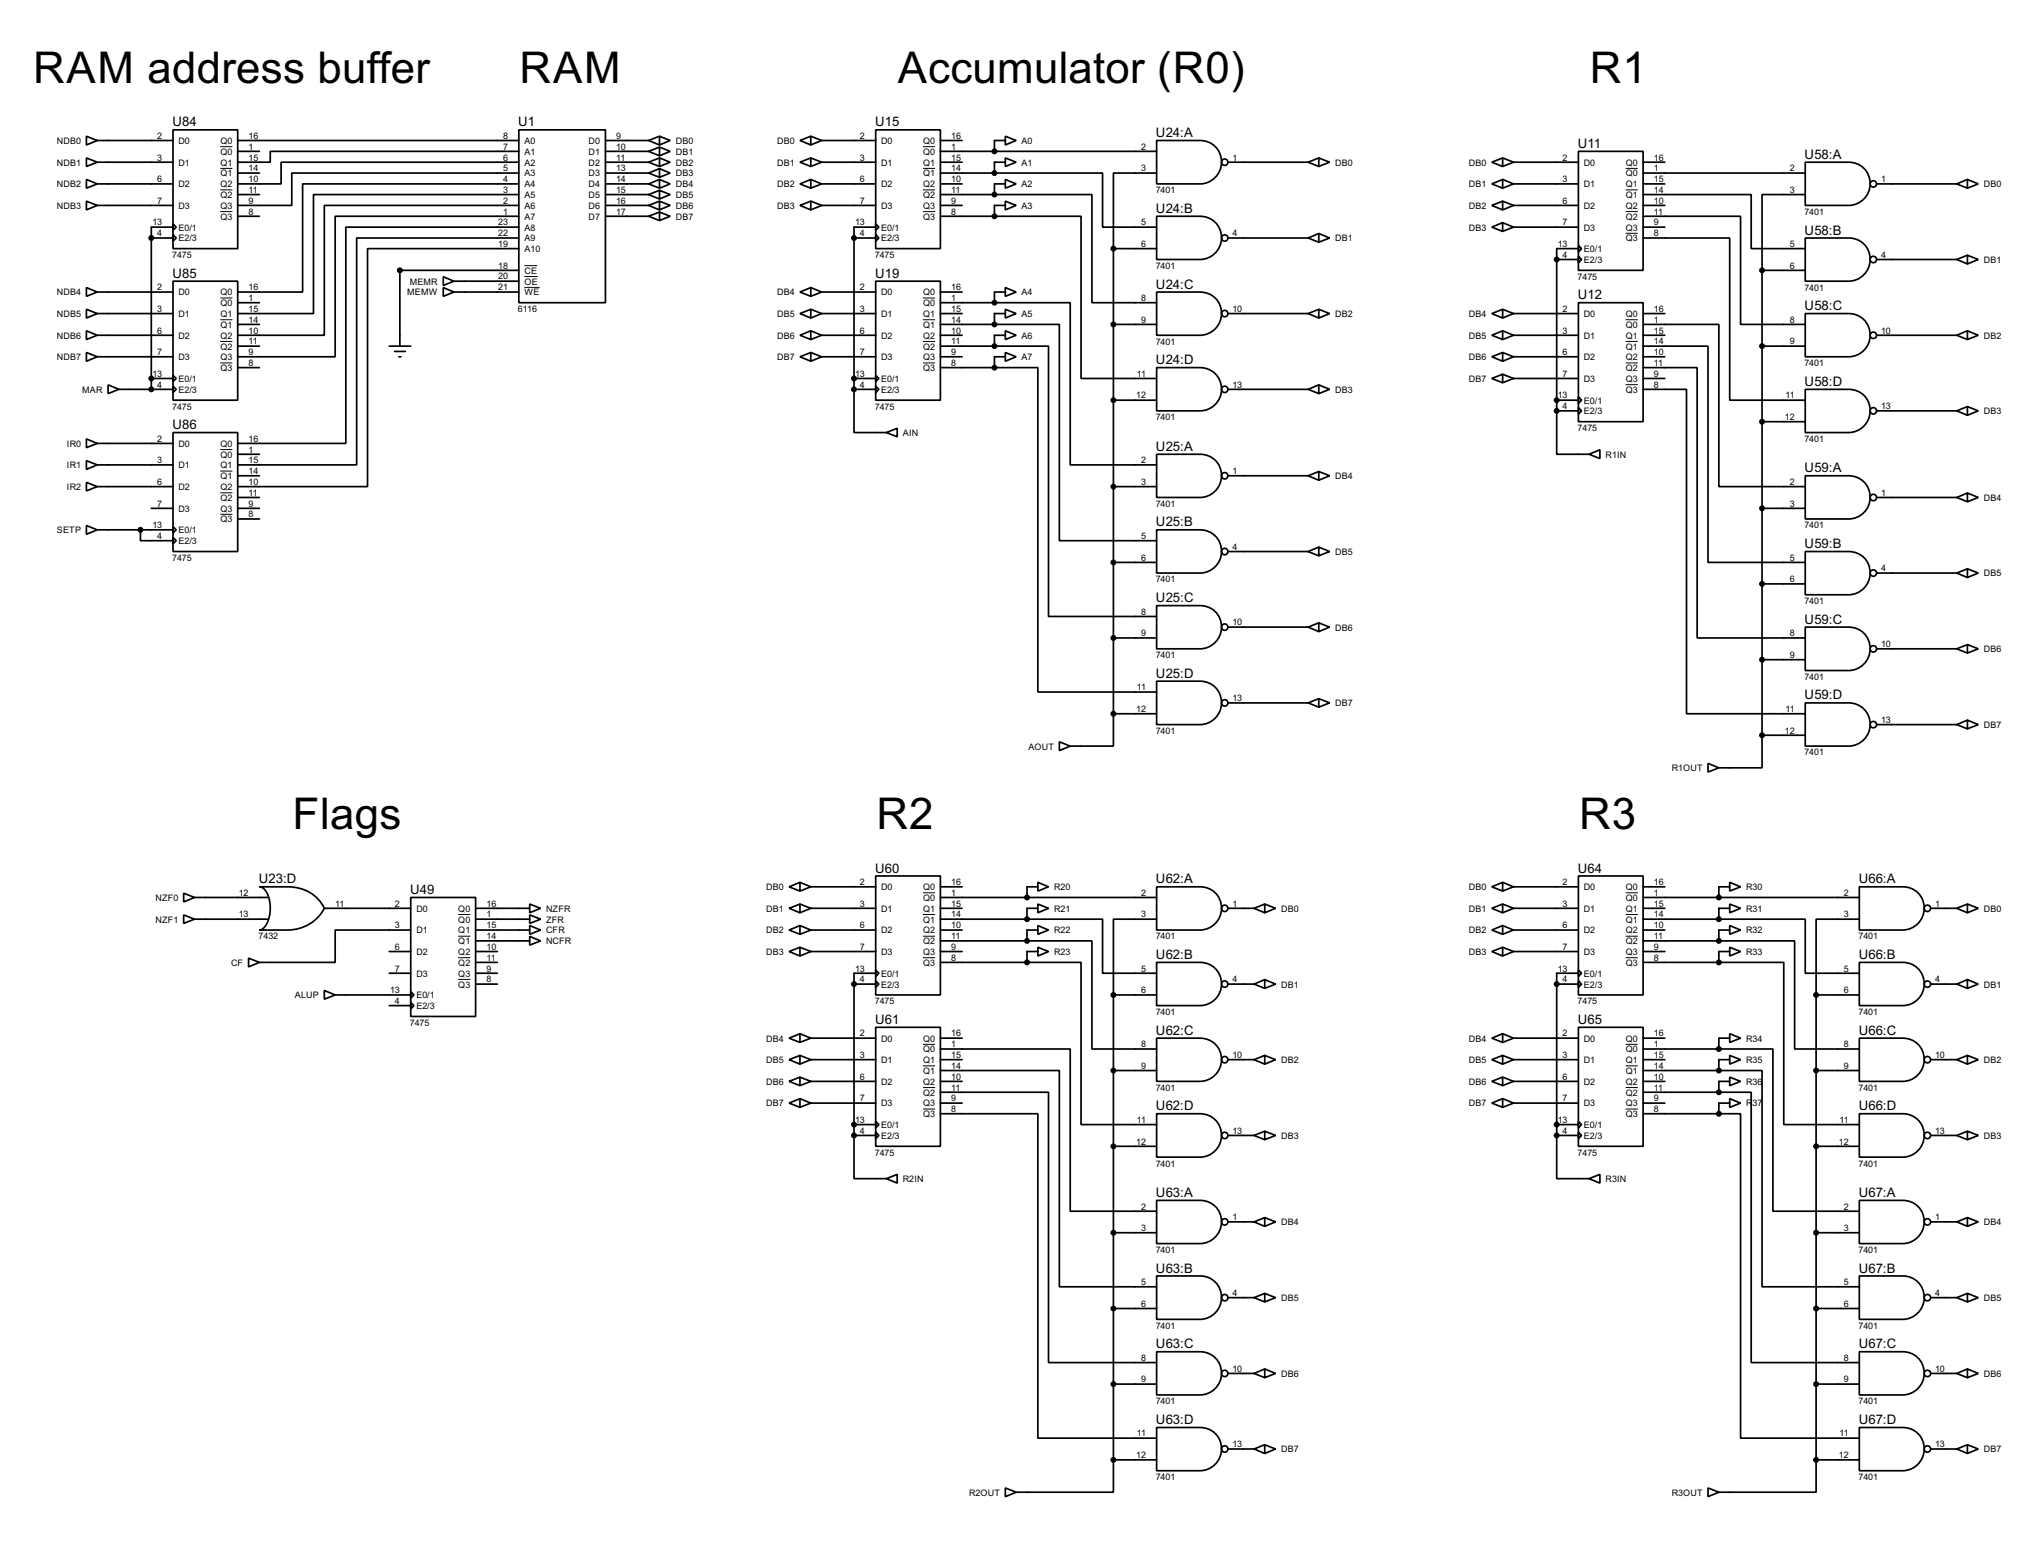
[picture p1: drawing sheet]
<svg xmlns="http://www.w3.org/2000/svg" width="478mm" height="368mm" viewBox="0 0 478 368" stroke-linecap="round" stroke-linejoin="round" font-family="sans-serif">
<defs><g id="words">
<g font-size="11.5">
<text x="7.8" y="19.5">RAM address buffer</text>
<text x="122.1" y="19.5">RAM</text>
<text x="211" y="19.5">Accumulator (R0)</text>
<text x="373.5" y="19.5">R1</text>
<text x="68.7" y="194.8">Flags</text>
<text x="205.9" y="194.8">R2</text>
<text x="371" y="194.8">R3</text>
</g>
<g font-size="3.5">
<text x="40.5" y="29.7">U84</text>
<text x="121.8" y="29.7">U1</text>
<text x="205.6" y="29.7">U15</text>
<text x="271.6" y="32.2">U24:A</text>
<text x="370.7" y="34.8">U11</text>
<text x="424" y="37.3">U58:A</text>
<text x="271.6" y="50">U24:B</text>
<text x="424" y="55.1">U58:B</text>
<text x="40.5" y="65.3">U85</text>
<text x="205.6" y="65.3">U19</text>
<text x="271.6" y="67.8">U24:C</text>
<text x="370.7" y="70.3">U12</text>
<text x="424" y="72.9">U58:C</text>
<text x="271.6" y="85.6">U24:D</text>
<text x="424" y="90.7">U58:D</text>
<text x="40.5" y="100.8">U86</text>
<text x="271.6" y="105.9">U25:A</text>
<text x="424" y="111">U59:A</text>
<text x="271.6" y="123.7">U25:B</text>
<text x="424" y="128.8">U59:B</text>
<text x="271.6" y="141.5">U25:C</text>
<text x="424" y="146.5">U59:C</text>
<text x="271.6" y="159.2">U25:D</text>
<text x="424" y="164.3">U59:D</text>
<text x="60.8" y="207.5">U23:D</text>
<text x="205.6" y="205">U60</text>
<text x="271.6" y="207.5">U62:A</text>
<text x="370.7" y="205">U64</text>
<text x="436.7" y="207.5">U66:A</text>
<text x="96.4" y="210">U49</text>
<text x="271.6" y="225.3">U62:B</text>
<text x="436.7" y="225.3">U66:B</text>
<text x="205.6" y="240.5">U61</text>
<text x="271.6" y="243.1">U62:C</text>
<text x="370.7" y="240.5">U65</text>
<text x="436.7" y="243.1">U66:C</text>
<text x="271.6" y="260.8">U62:D</text>
<text x="436.7" y="260.8">U66:D</text>
<text x="271.6" y="281.2">U63:A</text>
<text x="436.7" y="281.2">U67:A</text>
<text x="271.6" y="298.9">U63:B</text>
<text x="436.7" y="298.9">U67:B</text>
<text x="271.6" y="316.7">U63:C</text>
<text x="436.7" y="316.7">U67:C</text>
<text x="271.6" y="334.5">U63:D</text>
<text x="436.7" y="334.5">U67:D</text>
</g>
<g font-size="2.4">
<text x="13.4" y="33.8">NDB0</text>
<text x="37" y="32.6">2</text>
<text x="41.9" y="33.8">D0</text>
<text x="51.8" y="33.8">Q0</text>
<text x="58.4" y="32.6">16</text>
<text x="58.4" y="35.2">1</text>
<text x="118.2" y="32.6">8</text>
<text x="118.2" y="35.2">7</text>
<text x="123.2" y="33.8">A0</text>
<text x="138.3" y="33.8">D0</text>
<text x="144.8" y="32.6">9</text>
<text x="144.8" y="35.2">10</text>
<text x="158.8" y="33.8">DB0</text>
<text x="182.6" y="33.8">DB0</text>
<text x="202.1" y="32.6">2</text>
<text x="207" y="33.8">D0</text>
<text x="216.9" y="33.8">Q0</text>
<text x="223.5" y="32.6">16</text>
<text x="223.5" y="35.2">1</text>
<text x="240" y="33.8">A0</text>
<text x="268.1" y="35.2">2</text>
<text x="13.4" y="38.9">NDB1</text>
<text x="37" y="37.7">3</text>
<text x="41.9" y="38.9">D1</text>
<text x="51.8" y="36.3">Q0</text>
<text x="51.8" y="38.9">Q1</text>
<text x="51.8" y="41.5">Q1</text>
<text x="58.4" y="37.7">15</text>
<text x="58.4" y="40.2">14</text>
<text x="118.2" y="37.7">6</text>
<text x="118.2" y="40.2">5</text>
<text x="123.2" y="36.3">A1</text>
<text x="123.2" y="38.9">A2</text>
<text x="123.2" y="41.5">A3</text>
<text x="138.3" y="36.3">D1</text>
<text x="138.3" y="38.9">D2</text>
<text x="138.3" y="41.5">D3</text>
<text x="144.8" y="37.7">11</text>
<text x="144.8" y="40.2">13</text>
<text x="158.8" y="36.3">DB1</text>
<text x="158.8" y="38.9">DB2</text>
<text x="158.8" y="41.5">DB3</text>
<text x="182.6" y="38.9">DB1</text>
<text x="202.1" y="37.7">3</text>
<text x="207" y="38.9">D1</text>
<text x="216.9" y="36.3">Q0</text>
<text x="216.9" y="38.9">Q1</text>
<text x="216.9" y="41.5">Q1</text>
<text x="223.5" y="37.7">15</text>
<text x="223.5" y="40.2">14</text>
<text x="240" y="38.9">A1</text>
<text x="268.1" y="40.2">3</text>
<text x="289.6" y="37.7">1</text>
<text x="313.7" y="38.9">DB0</text>
<text x="345.1" y="38.9">DB0</text>
<text x="367.2" y="37.7">2</text>
<text x="372.1" y="38.9">D0</text>
<text x="382" y="38.9">Q0</text>
<text x="382" y="41.5">Q0</text>
<text x="388.6" y="37.7">16</text>
<text x="388.6" y="40.2">1</text>
<text x="420.5" y="40.2">2</text>
<text x="13.4" y="44">NDB2</text>
<text x="37" y="42.8">6</text>
<text x="37" y="47.9">7</text>
<text x="41.9" y="44">D2</text>
<text x="51.8" y="44">Q2</text>
<text x="51.8" y="46.5">Q2</text>
<text x="58.4" y="42.8">10</text>
<text x="58.4" y="45.3">11</text>
<text x="58.4" y="47.9">9</text>
<text x="118.2" y="42.8">4</text>
<text x="118.2" y="45.3">3</text>
<text x="118.2" y="47.9">2</text>
<text x="123.2" y="44">A4</text>
<text x="123.2" y="46.5">A5</text>
<text x="138.3" y="44">D4</text>
<text x="138.3" y="46.5">D5</text>
<text x="144.8" y="42.8">14</text>
<text x="144.8" y="45.3">15</text>
<text x="144.8" y="47.9">16</text>
<text x="158.8" y="44">DB4</text>
<text x="158.8" y="46.5">DB5</text>
<text x="182.6" y="44">DB2</text>
<text x="202.1" y="42.8">6</text>
<text x="202.1" y="47.9">7</text>
<text x="207" y="44">D2</text>
<text x="216.9" y="44">Q2</text>
<text x="216.9" y="46.5">Q2</text>
<text x="223.5" y="42.8">10</text>
<text x="223.5" y="45.3">11</text>
<text x="223.5" y="47.9">9</text>
<text x="240" y="44">A2</text>
<text x="271.6" y="45.4">7401</text>
<text x="345.1" y="44">DB1</text>
<text x="367.2" y="42.8">3</text>
<text x="367.2" y="47.9">6</text>
<text x="372.1" y="44">D1</text>
<text x="382" y="44">Q1</text>
<text x="382" y="46.5">Q1</text>
<text x="388.6" y="42.8">15</text>
<text x="388.6" y="45.3">14</text>
<text x="388.6" y="47.9">10</text>
<text x="420.5" y="45.3">3</text>
<text x="442" y="42.8">1</text>
<text x="466.1" y="44">DB0</text>
<text x="13.4" y="49">NDB3</text>
<text x="35.8" y="52.9">13</text>
<text x="41.9" y="49">D3</text>
<text x="51.8" y="49">Q3</text>
<text x="51.8" y="51.6">Q3</text>
<text x="58.4" y="50.4">8</text>
<text x="117.1" y="52.9">23</text>
<text x="118.2" y="50.4">1</text>
<text x="123.2" y="49">A6</text>
<text x="123.2" y="51.6">A7</text>
<text x="138.3" y="49">D6</text>
<text x="138.3" y="51.6">D7</text>
<text x="144.8" y="50.4">17</text>
<text x="158.8" y="49">DB6</text>
<text x="158.8" y="51.6">DB7</text>
<text x="182.6" y="49">DB3</text>
<text x="200.9" y="52.9">13</text>
<text x="207" y="49">D3</text>
<text x="216.9" y="49">Q3</text>
<text x="216.9" y="51.6">Q3</text>
<text x="223.5" y="50.4">8</text>
<text x="240" y="49">A3</text>
<text x="268.1" y="52.9">5</text>
<text x="345.1" y="49">DB2</text>
<text x="367.2" y="52.9">7</text>
<text x="372.1" y="49">D2</text>
<text x="382" y="49">Q2</text>
<text x="382" y="51.6">Q2</text>
<text x="388.6" y="50.4">11</text>
<text x="388.6" y="52.9">9</text>
<text x="424" y="50.4">7401</text>
<text x="37" y="55.5">4</text>
<text x="41.9" y="54.2">E0/1</text>
<text x="41.9" y="56.7">E2/3</text>
<text x="117.1" y="55.5">22</text>
<text x="117.1" y="58">19</text>
<text x="123.2" y="54.2">A8</text>
<text x="123.2" y="56.7">A9</text>
<text x="123.2" y="59.2">A10</text>
<text x="202.1" y="55.5">4</text>
<text x="207" y="54.2">E0/1</text>
<text x="207" y="56.7">E2/3</text>
<text x="268.1" y="58">6</text>
<text x="289.6" y="55.5">4</text>
<text x="313.7" y="56.7">DB1</text>
<text x="345.1" y="54.2">DB3</text>
<text x="366" y="58">13</text>
<text x="372.1" y="54.2">D3</text>
<text x="372.1" y="59.2">E0/1</text>
<text x="382" y="54.2">Q3</text>
<text x="382" y="56.7">Q3</text>
<text x="388.6" y="55.5">8</text>
<text x="420.5" y="58">5</text>
<text x="40.5" y="60.6">7475</text>
<text x="117.1" y="63.1">18</text>
<text x="117.1" y="65.6">20</text>
<text x="123.2" y="64.3">CE</text>
<text x="205.6" y="60.6">7475</text>
<text x="271.6" y="63.1">7401</text>
<text x="367.2" y="60.6">4</text>
<text x="370.7" y="65.7">7475</text>
<text x="372.1" y="61.7">E2/3</text>
<text x="420.5" y="63.1">6</text>
<text x="442" y="60.6">4</text>
<text x="466.1" y="61.7">DB1</text>
<text x="13.4" y="69.4">NDB4</text>
<text x="37" y="68.2">2</text>
<text x="41.9" y="69.4">D0</text>
<text x="51.8" y="69.4">Q0</text>
<text x="51.8" y="71.9">Q0</text>
<text x="58.4" y="68.2">16</text>
<text x="58.4" y="70.7">1</text>
<text x="95.7" y="69.4">MEMW</text>
<text x="96.3" y="66.9">MEMR</text>
<text x="117.1" y="68.2">21</text>
<text x="123.2" y="66.9">OE</text>
<text x="123.2" y="69.4">WE</text>
<text x="182.6" y="69.4">DB4</text>
<text x="202.1" y="68.2">2</text>
<text x="207" y="69.4">D0</text>
<text x="216.9" y="69.4">Q0</text>
<text x="216.9" y="71.9">Q0</text>
<text x="223.5" y="68.2">16</text>
<text x="223.5" y="70.7">1</text>
<text x="240" y="69.4">A4</text>
<text x="268.1" y="70.7">8</text>
<text x="424" y="68.3">7401</text>
<text x="13.4" y="74.4">NDB5</text>
<text x="37" y="73.3">3</text>
<text x="41.9" y="74.4">D1</text>
<text x="51.8" y="74.4">Q1</text>
<text x="51.8" y="77">Q1</text>
<text x="58.4" y="73.3">15</text>
<text x="58.4" y="75.8">14</text>
<text x="121.7" y="73.3">6116</text>
<text x="182.6" y="74.4">DB5</text>
<text x="202.1" y="73.3">3</text>
<text x="207" y="74.4">D1</text>
<text x="216.9" y="74.4">Q1</text>
<text x="216.9" y="77">Q1</text>
<text x="223.5" y="73.3">15</text>
<text x="223.5" y="75.8">14</text>
<text x="240" y="74.4">A5</text>
<text x="268.1" y="75.8">9</text>
<text x="289.6" y="73.3">10</text>
<text x="313.7" y="74.4">DB2</text>
<text x="345.1" y="74.4">DB4</text>
<text x="367.2" y="73.3">2</text>
<text x="372.1" y="74.4">D0</text>
<text x="382" y="74.4">Q0</text>
<text x="382" y="77">Q0</text>
<text x="388.6" y="73.3">16</text>
<text x="388.6" y="75.8">1</text>
<text x="420.5" y="75.8">8</text>
<text x="13.4" y="79.6">NDB6</text>
<text x="37" y="78.3">6</text>
<text x="37" y="83.4">7</text>
<text x="41.9" y="79.6">D2</text>
<text x="51.8" y="79.6">Q2</text>
<text x="51.8" y="82.1">Q2</text>
<text x="58.4" y="78.3">10</text>
<text x="58.4" y="80.9">11</text>
<text x="58.4" y="83.4">9</text>
<text x="182.6" y="79.6">DB6</text>
<text x="202.1" y="78.3">6</text>
<text x="202.1" y="83.4">7</text>
<text x="207" y="79.6">D2</text>
<text x="216.9" y="79.6">Q2</text>
<text x="216.9" y="82.1">Q2</text>
<text x="223.5" y="78.3">10</text>
<text x="223.5" y="80.9">11</text>
<text x="223.5" y="83.4">9</text>
<text x="240" y="79.6">A6</text>
<text x="271.6" y="81">7401</text>
<text x="345.1" y="79.6">DB5</text>
<text x="367.2" y="78.3">3</text>
<text x="367.2" y="83.4">6</text>
<text x="372.1" y="79.6">D1</text>
<text x="382" y="79.6">Q1</text>
<text x="382" y="82.1">Q1</text>
<text x="388.6" y="78.3">15</text>
<text x="388.6" y="80.9">14</text>
<text x="388.6" y="83.4">10</text>
<text x="420.5" y="80.9">9</text>
<text x="442" y="78.3">10</text>
<text x="466.1" y="79.6">DB2</text>
<text x="13.4" y="84.6">NDB7</text>
<text x="35.8" y="88.5">13</text>
<text x="41.9" y="84.6">D3</text>
<text x="41.9" y="89.7">E0/1</text>
<text x="51.8" y="84.6">Q3</text>
<text x="51.8" y="87.1">Q3</text>
<text x="58.4" y="86">8</text>
<text x="182.6" y="84.6">DB7</text>
<text x="200.9" y="88.5">13</text>
<text x="207" y="84.6">D3</text>
<text x="207" y="89.7">E0/1</text>
<text x="216.9" y="84.6">Q3</text>
<text x="216.9" y="87.1">Q3</text>
<text x="223.5" y="86">8</text>
<text x="240" y="84.6">A7</text>
<text x="267.1" y="88.5">11</text>
<text x="345.1" y="84.6">DB6</text>
<text x="345.1" y="89.7">DB7</text>
<text x="367.2" y="88.5">7</text>
<text x="372.1" y="84.6">D2</text>
<text x="372.1" y="89.7">D3</text>
<text x="382" y="84.6">Q2</text>
<text x="382" y="87.1">Q2</text>
<text x="382" y="89.7">Q3</text>
<text x="388.6" y="86">11</text>
<text x="388.6" y="88.5">9</text>
<text x="424" y="86">7401</text>
<text x="19.3" y="92.3">MAR</text>
<text x="37" y="91">4</text>
<text x="41.9" y="92.3">E2/3</text>
<text x="202.1" y="91">4</text>
<text x="207" y="92.3">E2/3</text>
<text x="267" y="93.6">12</text>
<text x="289.6" y="91">13</text>
<text x="313.7" y="92.3">DB3</text>
<text x="366" y="93.6">13</text>
<text x="372.1" y="94.8">E0/1</text>
<text x="382" y="92.3">Q3</text>
<text x="388.6" y="91">8</text>
<text x="419.5" y="93.6">11</text>
<text x="40.5" y="96.2">7475</text>
<text x="205.6" y="96.2">7475</text>
<text x="271.6" y="98.7">7401</text>
<text x="367.2" y="96.1">4</text>
<text x="370.7" y="101.2">7475</text>
<text x="372.1" y="97.3">E2/3</text>
<text x="419.4" y="98.7">12</text>
<text x="442" y="96.1">13</text>
<text x="466.1" y="97.3">DB3</text>
<text x="15.7" y="105">IR0</text>
<text x="37" y="103.7">2</text>
<text x="41.9" y="105">D0</text>
<text x="51.8" y="105">Q0</text>
<text x="51.8" y="107.5">Q0</text>
<text x="58.4" y="103.7">16</text>
<text x="58.4" y="106.3">1</text>
<text x="212.1" y="102.4">AIN</text>
<text x="377.2" y="107.5">R1IN</text>
<text x="424" y="103.8">7401</text>
<text x="15.7" y="110">IR1</text>
<text x="37" y="108.8">3</text>
<text x="37" y="113.9">6</text>
<text x="41.9" y="110">D1</text>
<text x="51.8" y="110">Q1</text>
<text x="51.8" y="112.6">Q1</text>
<text x="58.4" y="108.8">15</text>
<text x="58.4" y="111.4">14</text>
<text x="58.4" y="113.9">10</text>
<text x="268.1" y="108.8">2</text>
<text x="268.1" y="113.9">3</text>
<text x="289.6" y="111.4">1</text>
<text x="313.7" y="112.6">DB4</text>
<text x="420.5" y="113.9">2</text>
<text x="15.7" y="115.1">IR2</text>
<text x="37" y="119">7</text>
<text x="41.9" y="115.1">D2</text>
<text x="51.8" y="115.1">Q2</text>
<text x="51.8" y="117.7">Q2</text>
<text x="58.4" y="116.4">11</text>
<text x="58.4" y="119">9</text>
<text x="271.6" y="119.1">7401</text>
<text x="420.5" y="119">3</text>
<text x="442" y="116.4">1</text>
<text x="466.1" y="117.7">DB4</text>
<text x="13.4" y="125.3">SETP</text>
<text x="35.8" y="124.1">13</text>
<text x="41.9" y="120.2">D3</text>
<text x="41.9" y="125.3">E0/1</text>
<text x="51.8" y="120.2">Q3</text>
<text x="51.8" y="122.7">Q3</text>
<text x="58.4" y="121.5">8</text>
<text x="424" y="124.1">7401</text>
<text x="37" y="126.6">4</text>
<text x="40.5" y="131.8">7475</text>
<text x="41.9" y="127.8">E2/3</text>
<text x="268.1" y="126.6">5</text>
<text x="268.1" y="131.7">6</text>
<text x="289.6" y="129.1">4</text>
<text x="313.7" y="130.4">DB5</text>
<text x="420.5" y="131.7">5</text>
<text x="271.6" y="136.8">7401</text>
<text x="420.5" y="136.8">6</text>
<text x="442" y="134.2">4</text>
<text x="466.1" y="135.4">DB5</text>
<text x="424" y="141.9">7401</text>
<text x="268.1" y="144.4">8</text>
<text x="268.1" y="149.5">9</text>
<text x="289.6" y="146.9">10</text>
<text x="313.7" y="148.1">DB6</text>
<text x="420.5" y="149.5">8</text>
<text x="271.6" y="154.6">7401</text>
<text x="420.5" y="154.5">9</text>
<text x="442" y="152">10</text>
<text x="466.1" y="153.2">DB6</text>
<text x="424" y="159.7">7401</text>
<text x="267" y="167.2">12</text>
<text x="267.1" y="162.2">11</text>
<text x="289.6" y="164.7">13</text>
<text x="313.7" y="165.9">DB7</text>
<text x="419.5" y="167.2">11</text>
<text x="271.6" y="172.4">7401</text>
<text x="419.4" y="172.3">12</text>
<text x="442" y="169.8">13</text>
<text x="466.1" y="171">DB7</text>
<text x="241.6" y="176.1">AOUT</text>
<text x="424" y="177.5">7401</text>
<text x="392.8" y="181.2">R1OUT</text>
<text x="180" y="209.1">DB0</text>
<text x="202.1" y="207.9">2</text>
<text x="207" y="209.1">D0</text>
<text x="216.9" y="209.1">Q0</text>
<text x="223.5" y="207.9">16</text>
<text x="247.7" y="209.1">R20</text>
<text x="345.1" y="209.1">DB0</text>
<text x="367.2" y="207.9">2</text>
<text x="372.1" y="209.1">D0</text>
<text x="382" y="209.1">Q0</text>
<text x="388.6" y="207.9">16</text>
<text x="410.2" y="209.1">R30</text>
<text x="36.5" y="211.6">NZF0</text>
<text x="56.1" y="210.4">12</text>
<text x="56.1" y="215.5">13</text>
<text x="78.8" y="213">11</text>
<text x="92.8" y="213">2</text>
<text x="97.8" y="214.2">D0</text>
<text x="107.7" y="214.2">Q0</text>
<text x="114.3" y="213">16</text>
<text x="114.3" y="215.5">1</text>
<text x="128.3" y="214.2">NZFR</text>
<text x="180" y="214.2">DB1</text>
<text x="202.1" y="213">3</text>
<text x="207" y="214.2">D1</text>
<text x="216.9" y="211.6">Q0</text>
<text x="216.9" y="214.2">Q1</text>
<text x="223.5" y="210.4">1</text>
<text x="223.5" y="213">15</text>
<text x="223.5" y="215.5">14</text>
<text x="247.7" y="214.2">R21</text>
<text x="268.1" y="210.4">2</text>
<text x="268.1" y="215.5">3</text>
<text x="289.6" y="213">1</text>
<text x="301" y="214.2">DB0</text>
<text x="345.1" y="214.2">DB1</text>
<text x="367.2" y="213">3</text>
<text x="372.1" y="214.2">D1</text>
<text x="382" y="211.6">Q0</text>
<text x="382" y="214.2">Q1</text>
<text x="388.6" y="210.4">1</text>
<text x="388.6" y="213">15</text>
<text x="388.6" y="215.5">14</text>
<text x="410.2" y="214.2">R31</text>
<text x="433.2" y="210.4">2</text>
<text x="433.2" y="215.5">3</text>
<text x="454.7" y="213">1</text>
<text x="466.1" y="214.2">DB0</text>
<text x="36.5" y="216.7">NZF1</text>
<text x="60.8" y="220.7">7432</text>
<text x="92.8" y="218.1">3</text>
<text x="97.8" y="219.3">D1</text>
<text x="107.7" y="216.7">Q0</text>
<text x="107.7" y="219.3">Q1</text>
<text x="107.7" y="221.8">Q1</text>
<text x="114.3" y="218.1">15</text>
<text x="114.3" y="220.6">14</text>
<text x="128.3" y="216.7">ZFR</text>
<text x="128.3" y="219.3">CFR</text>
<text x="128.3" y="221.8">NCFR</text>
<text x="180" y="219.3">DB2</text>
<text x="202.1" y="218.1">6</text>
<text x="207" y="219.3">D2</text>
<text x="216.9" y="216.7">Q1</text>
<text x="216.9" y="219.3">Q2</text>
<text x="216.9" y="221.8">Q2</text>
<text x="223.5" y="218.1">10</text>
<text x="223.5" y="220.6">11</text>
<text x="247.7" y="219.3">R22</text>
<text x="271.6" y="220.7">7401</text>
<text x="345.1" y="219.3">DB2</text>
<text x="367.2" y="218.1">6</text>
<text x="372.1" y="219.3">D2</text>
<text x="382" y="216.7">Q1</text>
<text x="382" y="219.3">Q2</text>
<text x="382" y="221.8">Q2</text>
<text x="388.6" y="218.1">10</text>
<text x="388.6" y="220.6">11</text>
<text x="410.2" y="219.3">R32</text>
<text x="436.7" y="220.7">7401</text>
<text x="54.3" y="226.9">CF</text>
<text x="92.8" y="223.1">6</text>
<text x="97.8" y="224.3">D2</text>
<text x="107.7" y="224.3">Q2</text>
<text x="107.7" y="226.9">Q2</text>
<text x="114.3" y="223.1">10</text>
<text x="114.3" y="225.7">11</text>
<text x="180" y="224.3">DB3</text>
<text x="202.1" y="223.1">7</text>
<text x="207" y="224.3">D3</text>
<text x="216.9" y="224.3">Q3</text>
<text x="216.9" y="226.9">Q3</text>
<text x="223.5" y="223.1">9</text>
<text x="223.5" y="225.7">8</text>
<text x="247.7" y="224.3">R23</text>
<text x="345.1" y="224.3">DB3</text>
<text x="367.2" y="223.1">7</text>
<text x="372.1" y="224.3">D3</text>
<text x="382" y="224.3">Q3</text>
<text x="382" y="226.9">Q3</text>
<text x="388.6" y="223.1">9</text>
<text x="388.6" y="225.7">8</text>
<text x="410.2" y="224.3">R33</text>
<text x="91.7" y="233.3">13</text>
<text x="92.8" y="228.2">7</text>
<text x="97.8" y="229.4">D3</text>
<text x="107.7" y="229.4">Q3</text>
<text x="107.7" y="232">Q3</text>
<text x="114.3" y="228.2">9</text>
<text x="114.3" y="230.8">8</text>
<text x="200.9" y="228.2">13</text>
<text x="202.1" y="230.8">4</text>
<text x="207" y="229.4">E0/1</text>
<text x="207" y="232">E2/3</text>
<text x="268.1" y="228.2">5</text>
<text x="268.1" y="233.3">6</text>
<text x="289.6" y="230.8">4</text>
<text x="301" y="232">DB1</text>
<text x="366" y="228.2">13</text>
<text x="367.2" y="230.8">4</text>
<text x="372.1" y="229.4">E0/1</text>
<text x="372.1" y="232">E2/3</text>
<text x="433.2" y="228.2">5</text>
<text x="433.2" y="233.3">6</text>
<text x="454.7" y="230.8">4</text>
<text x="466.1" y="232">DB1</text>
<text x="69.3" y="234.5">ALUP</text>
<text x="92.8" y="235.8">4</text>
<text x="97.8" y="234.5">E0/1</text>
<text x="97.8" y="237">E2/3</text>
<text x="205.6" y="235.9">7475</text>
<text x="271.6" y="238.4">7401</text>
<text x="370.7" y="235.9">7475</text>
<text x="436.7" y="238.4">7401</text>
<text x="96.3" y="241">7475</text>
<text x="180" y="244.7">DB4</text>
<text x="202.1" y="243.5">2</text>
<text x="207" y="244.7">D0</text>
<text x="216.9" y="244.7">Q0</text>
<text x="223.5" y="243.5">16</text>
<text x="345.1" y="244.7">DB4</text>
<text x="367.2" y="243.5">2</text>
<text x="372.1" y="244.7">D0</text>
<text x="382" y="244.7">Q0</text>
<text x="388.6" y="243.5">16</text>
<text x="410.2" y="244.7">R34</text>
<text x="180" y="249.7">DB5</text>
<text x="202.1" y="248.5">3</text>
<text x="207" y="249.7">D1</text>
<text x="216.9" y="247.2">Q0</text>
<text x="216.9" y="249.7">Q1</text>
<text x="223.5" y="246">1</text>
<text x="223.5" y="248.5">15</text>
<text x="223.5" y="251.1">14</text>
<text x="268.1" y="246">8</text>
<text x="268.1" y="251.1">9</text>
<text x="289.6" y="248.5">10</text>
<text x="301" y="249.7">DB2</text>
<text x="345.1" y="249.7">DB5</text>
<text x="367.2" y="248.5">3</text>
<text x="372.1" y="249.7">D1</text>
<text x="382" y="247.2">Q0</text>
<text x="382" y="249.7">Q1</text>
<text x="388.6" y="246">1</text>
<text x="388.6" y="248.5">15</text>
<text x="388.6" y="251.1">14</text>
<text x="410.2" y="249.7">R35</text>
<text x="433.2" y="246">8</text>
<text x="433.2" y="251.1">9</text>
<text x="454.7" y="248.5">10</text>
<text x="466.1" y="249.7">DB2</text>
<text x="180" y="254.8">DB6</text>
<text x="202.1" y="253.6">6</text>
<text x="207" y="254.8">D2</text>
<text x="216.9" y="252.3">Q1</text>
<text x="216.9" y="254.8">Q2</text>
<text x="216.9" y="257.4">Q2</text>
<text x="223.5" y="253.6">10</text>
<text x="223.5" y="256.2">11</text>
<text x="271.6" y="256.2">7401</text>
<text x="345.1" y="254.8">DB6</text>
<text x="367.2" y="253.6">6</text>
<text x="372.1" y="254.8">D2</text>
<text x="382" y="252.3">Q1</text>
<text x="382" y="254.8">Q2</text>
<text x="382" y="257.4">Q2</text>
<text x="388.6" y="253.6">10</text>
<text x="388.6" y="256.2">11</text>
<text x="410.2" y="254.8">R36</text>
<text x="436.7" y="256.2">7401</text>
<text x="180" y="259.9">DB7</text>
<text x="200.9" y="263.8">13</text>
<text x="202.1" y="258.7">7</text>
<text x="207" y="259.9">D3</text>
<text x="216.9" y="259.9">Q3</text>
<text x="216.9" y="262.4">Q3</text>
<text x="223.5" y="258.7">9</text>
<text x="223.5" y="261.2">8</text>
<text x="267.1" y="263.8">11</text>
<text x="345.1" y="259.9">DB7</text>
<text x="366" y="263.8">13</text>
<text x="367.2" y="258.7">7</text>
<text x="372.1" y="259.9">D3</text>
<text x="382" y="259.9">Q3</text>
<text x="382" y="262.4">Q3</text>
<text x="388.6" y="258.7">9</text>
<text x="388.6" y="261.2">8</text>
<text x="410.2" y="259.9">R</text>
<text x="411.8" y="259.9">37</text>
<text x="432.2" y="263.8">11</text>
<text x="202.1" y="266.3">4</text>
<text x="207" y="265">E0/1</text>
<text x="207" y="267.5">E2/3</text>
<text x="267" y="268.9">12</text>
<text x="289.6" y="266.3">13</text>
<text x="301" y="267.5">DB3</text>
<text x="367.2" y="266.3">4</text>
<text x="372.1" y="265">E0/1</text>
<text x="372.1" y="267.5">E2/3</text>
<text x="432.1" y="268.9">12</text>
<text x="454.7" y="266.3">13</text>
<text x="466.1" y="267.5">DB3</text>
<text x="205.6" y="271.5">7475</text>
<text x="271.6" y="274">7401</text>
<text x="370.7" y="271.5">7475</text>
<text x="436.7" y="274">7401</text>
<text x="212.1" y="277.7">R2IN</text>
<text x="377.2" y="277.7">R3IN</text>
<text x="268.1" y="284.1">2</text>
<text x="289.6" y="286.6">1</text>
<text x="301" y="287.8">DB4</text>
<text x="433.2" y="284.1">2</text>
<text x="454.7" y="286.6">1</text>
<text x="466.1" y="287.8">DB4</text>
<text x="268.1" y="289.2">3</text>
<text x="433.2" y="289.2">3</text>
<text x="271.6" y="294.3">7401</text>
<text x="436.7" y="294.3">7401</text>
<text x="268.1" y="301.9">5</text>
<text x="289.6" y="304.4">4</text>
<text x="301" y="305.6">DB5</text>
<text x="433.2" y="301.9">5</text>
<text x="454.7" y="304.4">4</text>
<text x="466.1" y="305.6">DB5</text>
<text x="268.1" y="307">6</text>
<text x="433.2" y="307">6</text>
<text x="271.6" y="312.1">7401</text>
<text x="436.7" y="312.1">7401</text>
<text x="268.1" y="319.7">8</text>
<text x="289.6" y="322.2">10</text>
<text x="301" y="323.4">DB6</text>
<text x="433.2" y="319.7">8</text>
<text x="454.7" y="322.2">10</text>
<text x="466.1" y="323.4">DB6</text>
<text x="268.1" y="324.7">9</text>
<text x="271.6" y="329.9">7401</text>
<text x="433.2" y="324.7">9</text>
<text x="436.7" y="329.9">7401</text>
<text x="267.1" y="337.4">11</text>
<text x="289.6" y="340">13</text>
<text x="301" y="341.2">DB7</text>
<text x="432.2" y="337.4">11</text>
<text x="454.7" y="340">13</text>
<text x="466.1" y="341.2">DB7</text>
<text x="267" y="342.5">12</text>
<text x="271.6" y="347.7">7401</text>
<text x="432.1" y="342.5">12</text>
<text x="436.7" y="347.7">7401</text>
<text x="227.7" y="351.3">R2OUT</text>
<text x="392.8" y="351.3">R3OUT</text>
</g>
</g></defs>
<g fill="none" stroke="#000" stroke-width=".4">
<path d="M20.3 32l2.6 1-2.6 1.1zM20.3 37.1l2.6 1-2.6 1zM22.9 33h17.8M22.9 38.1h17.8M40.7 30.5h15.2v27.9h-15.2zM55.9 33h66M55.9 35.6h5.1M121.9 30.5h20.4v40.6h-20.4zM121.9 35.6h-58.4v2.5h-7.6M121.9 38.1h-55.8v5.1h-10.2M142.3 33h10.1M142.3 38.1h10.1"/>
<path d="M142.3 35.6h10.1M152.4 33l2.6 1.1M152.4 35.6l2.6 1M152.4 38.1l2.6 1M155 32l2.5 1-2.5 1.1zM155 34.6l2.5 1-2.5 1zM155 37.1l2.5 1-2.5 1zM155 39.6l2.5 1.1-2.5 1zM155 32l-2.6 1M155 34.6l-2.6 1M155 37.1l-2.6 1M155 39.6l-2.6 1.1"/>
<path d="M188 33l2.5-1v2.1zM188 38.1l2.5-1v2zM190.5 32l2.6 1M190.5 37.1l2.6 1M193.1 33h12.7M193.1 38.1h12.7M193.1 33l-2.6 1.1M193.1 38.1l-2.6 1M205.8 30.5h15.2v27.9h-15.2zM221 33h5.1M221 38.1h5.1M221 35.6h50.8"/>
<path d="M236.2 32l2.6 1-2.6 1.1zM236.2 37.1l2.6 1-2.6 1zM236.2 33h-2.5v2.6M236.2 38.1h-2.5v2.6M271.8 33h10.2a5.1 5.1 0 0 1 5 5.1 5.1 5.1 0 0 1-5 5.1h-10.2zM288.6 38.1h18.8M307.4 38.1l2.5 1M309.9 37.1l2.5 1-2.5 1zM309.9 37.1l-2.5 1M350.5 38.1l2.6-1v2zM353.1 37.1l2.5 1M355.6 38.1h15.3"/>
<path d="M355.6 38.1l-2.5 1M370.9 35.6h15.2v27.9h-15.2zM386.1 38.1h5.1M424.2 38.1h10.2a5.1 5.1 0 0 1 5 5.1 5.1 5.1 0 0 1-5 5.1h-10.2zM20.3 42.2l2.6 1-2.6 1zM20.3 47.3l2.6 1-2.6 1zM22.9 43.2h17.8M22.9 48.3h17.8M35.6 55.9h5.1M40.7 52.6l.7 .8-.7 .7zM40.7 55.1l.7 .8-.7 .8zM40.7 53.4h-5.1v38.1"/>
<path d="M55.9 40.7h5.1M55.9 45.7h5.1M55.9 50.8h5.1M121.9 40.7h-53.3v7.6h-12.7M121.9 43.2h-50.8v25.4h-15.2M121.9 45.7h-48.2v28h-17.8M121.9 48.3h-45.7v30.5h-20.3M121.9 50.8h-43.1v33h-22.9M121.9 53.4h-40.6v50.8h-25.4M121.9 55.9h-38.1v53.3h-27.9M121.9 58.4h-35.5v55.9h-30.5M142.3 43.2h10.1"/>
<path d="M142.3 48.3h10.1M142.3 40.7h10.1M142.3 45.7h10.1M142.3 50.8h10.1M152.4 40.7l2.6 1M152.4 43.2l2.6 1M152.4 45.7l2.6 1.1M152.4 48.3l2.6 1M152.4 50.8l2.6 1M155 42.2l2.5 1-2.5 1zM155 44.7l2.5 1-2.5 1.1zM155 47.3l2.5 1-2.5 1z"/>
<path d="M155 49.8l2.5 1-2.5 1zM155 42.2l-2.6 1M155 44.7l-2.6 1M155 47.3l-2.6 1M155 49.8l-2.6 1M188 43.2l2.5-1v2zM188 48.3l2.5-1v2zM190.5 42.2l2.6 1M190.5 47.3l2.6 1M193.1 43.2h12.7M193.1 48.3h12.7M193.1 43.2l-2.6 1"/>
<path d="M193.1 48.3l-2.6 1M200.7 55.9h5.1M205.8 52.6l.7 .8-.7 .7zM205.8 55.1l.7 .8-.7 .8zM205.8 53.4h-5.1v38.1M221 43.2h5.1M221 48.3h5.1M221 40.7h12.7M221 45.7h12.7M221 50.8h12.7M233.7 40.7h25.4v12.7h12.7M233.7 45.7h22.9v25.4h15.2"/>
<path d="M233.7 50.8h20.3v38.1h17.8M236.2 42.2l2.6 1-2.6 1zM236.2 47.3l2.6 1-2.6 1zM236.2 43.2h-2.5v2.5M236.2 48.3h-2.5v2.5M261.6 58.4v109.3M261.6 58.4h10.2M271.8 50.8h10.2a5.1 5.1 0 0 1 5 5.1 5.1 5.1 0 0 1-5 5.1h-10.2zM271.8 40.7h-10.2v17.7M288.6 55.9h18.8M307.4 55.9l2.5 1M309.9 54.9l2.5 1-2.5 1z"/>
<path d="M309.9 54.9l-2.5 1M350.5 43.2l2.6-1v2zM350.5 48.3l2.6-1v2zM350.5 53.4l2.6-1.1v2.1zM353.1 42.2l2.5 1M353.1 47.3l2.5 1M353.1 52.3l2.5 1.1M355.6 43.2h15.3M355.6 48.3h15.3M355.6 53.4h15.3M355.6 43.2l-2.5 1M355.6 48.3l-2.5 1"/>
<path d="M355.6 53.4l-2.5 1M370.9 57.7l.7 .7-.7 .8zM370.9 58.4h-5.1v38.1M386.1 45.7h25.4v12.7h12.7M386.1 50.8h22.9v25.4h15.2M386.1 55.9h20.3v38.1h17.8M386.1 43.2h5.1M386.1 48.3h5.1M386.1 40.7h38.1M386.1 53.4h5.1M424.2 55.9h10.2a5.1 5.1 0 0 1 5 5.1 5.1 5.1 0 0 1-5 5.1h-10.2zM424.2 45.7h-10.2v17.8"/>
<path d="M441 43.2h18.8M459.8 43.2l2.5 1M462.3 42.2l2.5 1-2.5 1zM462.3 60l2.5 1-2.5 1zM462.3 42.2l-2.5 1M462.3 60l-2.5 1M20.3 67.6l2.6 1-2.6 1zM20.3 72.7l2.6 1-2.6 1zM20.3 77.7l2.6 1.1-2.6 1zM22.9 68.6h17.8M22.9 73.7h17.8M22.9 78.8h17.8"/>
<path d="M40.7 66.1h15.2v27.9h-15.2zM55.9 76.2h5.1M55.9 71.1h5.1M104.2 65l2.5 1.1-2.5 1zM104.2 67.6l2.5 1-2.5 1zM106.7 68.6h15.2M106.7 66.1h15.2M121.9 63.5h-27.9v17.8M188 68.6l2.5-1v2zM188 73.7l2.5-1v2zM188 78.8l2.5-1.1v2.1zM190.5 67.6l2.6 1"/>
<path d="M190.5 72.7l2.6 1M190.5 77.7l2.6 1.1M193.1 68.6h12.7M193.1 73.7h12.7M193.1 78.8h12.7M193.1 68.6l-2.6 1M193.1 73.7l-2.6 1M193.1 78.8l-2.6 1M205.8 66.1h15.2v27.9h-15.2zM221 68.6h5.1M221 73.7h5.1M221 78.8h5.1"/>
<path d="M221 76.2h12.7M221 71.1h12.7M233.7 71.1h17.8v38.1h20.3M233.7 76.2h15.2v50.8h22.9M236.2 67.6l2.6 1-2.6 1zM236.2 72.7l2.6 1-2.6 1zM236.2 77.7l2.6 1.1-2.6 1zM236.2 68.6h-2.5v2.5M236.2 73.7h-2.5v2.5M236.2 78.8h-2.5v2.5M261.6 76.2h10.2M271.8 68.6h10.2a5.1 5.1 0 0 1 5 5.1 5.1 5.1 0 0 1-5 5.1h-10.2z"/>
<path d="M288.6 73.7h18.8M307.4 73.7l2.5 1M309.9 72.7l2.5 1-2.5 1zM309.9 72.7l-2.5 1M350.5 73.7l2.6-1v2zM350.5 78.8l2.6-1.1v2.1zM353.1 72.7l2.5 1M353.1 77.7l2.5 1.1M355.6 73.7h15.3M355.6 78.8h15.3M355.6 73.7l-2.5 1M355.6 78.8l-2.5 1"/>
<path d="M365.8 61h5.1M370.9 60.2l.7 .8-.7 .7zM370.9 71.1h15.2v28h-15.2zM386.1 76.2h17.8v38.1h20.3M386.1 73.7h5.1M386.1 78.8h5.1M414 63.5h10.2M414 63.5v109.2M424.2 73.7h10.2a5.1 5.1 0 0 1 5 5 5.1 5.1 0 0 1-5 5.1h-10.2zM441 78.8h18.8M441 61h18.8M459.8 61l2.5 1"/>
<path d="M459.8 78.8l2.5 1M462.3 77.7l2.5 1.1-2.5 1zM462.3 77.7l-2.5 1.1M20.3 82.8l2.6 1-2.6 1.1zM22.9 83.8h17.8M25.4 90.4l2.6 1.1-2.6 1zM28 91.5h12.7M35.6 88.9h5.1M40.7 88.2l.7 .7-.7 .8zM40.7 90.7l.7 .8-.7 .7zM55.9 81.3h5.1M55.9 86.4h5.1"/>
<path d="M91.5 81.3h5M92.7 82.6h2.6M93.7 83.8h.5M188 83.8l2.5-1v2.1zM190.5 82.8l2.6 1M193.1 83.8h12.7M193.1 83.8l-2.6 1.1M200.7 91.5v10.1h7.6M200.7 91.5h5.1M200.7 88.9h5.1M205.8 88.2l.7 .7-.7 .8zM205.8 90.7l.7 .8-.7 .7z"/>
<path d="M221 83.8h5.1M221 81.3h12.7M221 86.4h12.7M233.7 81.3h12.7v63.5h25.4M233.7 86.4h10.2v76.2h27.9M236.2 82.8l2.6 1-2.6 1.1zM236.2 83.8h-2.5v2.6M261.6 94h10.2M271.8 86.4h10.2a5.1 5.1 0 0 1 5 5 5.1 5.1 0 0 1-5 5.1h-10.2zM288.6 91.5h18.8M307.4 91.5l2.5 1M309.9 90.4l2.5 1.1-2.5 1z"/>
<path d="M309.9 90.4l-2.5 1.1M350.5 83.8l2.6-1v2.1zM350.5 88.9l2.6-1v2zM353.1 82.8l2.5 1M353.1 87.9l2.5 1M355.6 83.8h15.3M355.6 88.9h15.3M355.6 83.8l-2.5 1.1M355.6 88.9l-2.5 1M365.8 96.5v10.2h7.6M365.8 96.5h5.1M365.8 94h5.1"/>
<path d="M370.9 93.2l.7 .8-.7 .8zM370.9 95.8l.7 .7-.7 .8zM386.1 81.3h15.2v50.8h22.9M386.1 86.4h12.7v63.5h25.4M386.1 91.5h10.2v76.2h27.9M386.1 83.8h5.1M386.1 88.9h5.1M414 99.1h10.2M414 81.3h10.2M424.2 91.5h10.2a5.1 5.1 0 0 1 5 5 5.1 5.1 0 0 1-5 5.1h-10.2zM441 96.5h18.8M459.8 96.5l2.5 1.1"/>
<path d="M462.3 95.5l2.5 1-2.5 1.1zM462.3 95.5l-2.5 1M20.3 103.1l2.6 1.1-2.6 1zM20.3 108.2l2.6 1-2.6 1.1zM20.3 113.3l2.6 1-2.6 1zM22.9 104.2h17.8M22.9 109.2h17.8M22.9 114.3h17.8M35.6 119.4h5.1M40.7 101.6h15.2v28h-15.2zM55.9 119.4h5.1M55.9 116.9h5.1"/>
<path d="M55.9 111.8h5.1M55.9 106.7h5.1M208.3 101.6l2.5-1v2zM261.6 114.3h10.2M271.8 106.7h10.2a5.1 5.1 0 0 1 5 5.1 5.1 5.1 0 0 1-5 5.1h-10.2zM288.6 111.8h18.8M307.4 111.8l2.5 1M309.9 110.8l2.5 1-2.5 1zM309.9 110.8l-2.5 1M373.4 106.7l2.5-1v2zM414 119.4h10.2M424.2 111.8h10.2a5.1 5.1 0 0 1 5 5 5.1 5.1 0 0 1-5 5.1h-10.2z"/>
<path d="M441 116.9h18.8M459.8 116.9l2.5 1M462.3 115.8l2.5 1.1-2.5 1zM462.3 115.8l-2.5 1.1M20.3 123.5l2.6 1-2.6 1zM22.9 124.5h17.8M33 124.5v2.5h7.7M40.7 123.7l.7 .8-.7 .7zM40.7 126.3l.7 .7-.7 .8zM55.9 121.9h5.1M261.6 132.1h10.2M271.8 124.5h10.2a5.1 5.1 0 0 1 5 5 5.1 5.1 0 0 1-5 5.1h-10.2z"/>
<path d="M288.6 129.6h18.8M307.4 129.6l2.5 1M309.9 128.5l2.5 1.1-2.5 1zM309.9 128.5l-2.5 1.1M414 137.2h10.2M424.2 129.6h10.2a5.1 5.1 0 0 1 5 5 5.1 5.1 0 0 1-5 5.1h-10.2zM441 134.6h18.8M459.8 134.6l2.5 1.1M462.3 133.6l2.5 1-2.5 1.1zM462.3 133.6l-2.5 1M261.6 149.9h10.2M271.8 142.3h10.2a5.1 5.1 0 0 1 5 5 5.1 5.1 0 0 1-5 5.1h-10.2z"/>
<path d="M288.6 147.3h18.8M307.4 147.3l2.5 1.1M309.9 146.3l2.5 1-2.5 1.1zM309.9 146.3l-2.5 1M414 155h10.2M424.2 147.3h10.2a5.1 5.1 0 0 1 5 5.1 5.1 5.1 0 0 1-5 5.1h-10.2zM441 152.4h18.8M459.8 152.4l2.5 1M462.3 151.4l2.5 1-2.5 1zM462.3 151.4l-2.5 1M248.9 174.3l2.6 1-2.6 1zM261.6 167.7v7.6h-10.1"/>
<path d="M261.6 167.7h10.2M271.8 160h10.2a5.1 5.1 0 0 1 5 5.1 5.1 5.1 0 0 1-5 5.1h-10.2zM288.6 165.1h18.8M307.4 165.1l2.5 1M309.9 164.1l2.5 1-2.5 1zM309.9 164.1l-2.5 1M401.3 179.3l2.6 1.1-2.6 1zM414 172.7v7.7h-10.1M414 172.7h10.2M424.2 165.1h10.2a5.1 5.1 0 0 1 5 5.1 5.1 5.1 0 0 1-5 5.1h-10.2zM441 170.2h18.8M459.8 170.2l2.5 1"/>
<path d="M462.3 169.2l2.5 1-2.5 1zM462.3 169.2l-2.5 1M43.2 209.8l2.5 1-2.5 1.1zM43.2 214.9l2.5 1-2.5 1zM45.7 210.8h17.3M45.7 215.9h17.3M61 208.3h6.6a9.2 9.2 0 0 1 8.6 5.1 9.6 9.6 0 0 1-8.6 5.1h-6.6a3.5 3.5 0 0 0 2.3-3.2 7.2 7.2 0 0 0-1.4-6.6zM76.2 213.4h20.3M96.5 210.8h15.3v28h-15.3zM96.5 218.5h-17.7v7.6h-17.8M111.8 213.4h12.7M111.8 215.9h12.7"/>
<path d="M111.8 218.5h12.7M124.5 214.9l2.5 1-2.5 1zM124.5 217.4l2.5 1.1-2.5 1zM124.5 212.4l2.5 1-2.5 1zM124.5 220l2.5 1-2.5 1zM185.4 208.3l2.6-1v2zM185.4 213.4l2.6-1v2zM185.4 218.5l2.6-1.1v2.1zM188 207.3l2.5 1M188 212.4l2.5 1M188 217.4l2.5 1.1M190.5 213.4h15.3"/>
<path d="M190.5 218.5h15.3M190.5 208.3h15.3M190.5 208.3l-2.5 1M190.5 213.4l-2.5 1M190.5 218.5l-2.5 1M205.8 205.8h15.2v27.9h-15.2zM221 213.4h5.1M221 210.8h50.8M221 215.9h20.3M221 218.5h5.1M221 208.3h5.1M241.3 215.9h17.8v12.7h12.7"/>
<path d="M243.9 207.3l2.5 1-2.5 1zM243.9 212.4l2.5 1-2.5 1zM243.9 217.4l2.5 1.1-2.5 1zM243.9 213.4h-2.6v2.5M243.9 218.5h-2.6v2.5M243.9 208.3h-2.6v2.5M271.8 208.3h10.2a5.1 5.1 0 0 1 5 5.1 5.1 5.1 0 0 1-5 5.1h-10.2zM271.8 215.9h-10.2v17.8M288.6 213.4h6.1M294.7 213.4l2.5 1M297.2 212.4l2.5 1-2.5 1zM297.2 212.4l-2.5 1"/>
<path d="M350.5 208.3l2.6-1v2zM350.5 213.4l2.6-1v2zM350.5 218.5l2.6-1.1v2.1zM353.1 207.3l2.5 1M353.1 212.4l2.5 1M353.1 217.4l2.5 1.1M355.6 213.4h15.3M355.6 218.5h15.3M355.6 208.3h15.3M355.6 208.3l-2.5 1M355.6 213.4l-2.5 1M355.6 218.5l-2.5 1"/>
<path d="M370.9 205.8h15.2v27.9h-15.2zM386.1 213.4h5.1M386.1 210.8h50.8M386.1 215.9h17.8M386.1 218.5h5.1M386.1 208.3h5.1M403.9 215.9h20.3v12.7h12.7M406.4 207.3l2.6 1-2.6 1zM406.4 212.4l2.6 1-2.6 1zM406.4 217.4l2.6 1.1-2.6 1zM406.4 213.4h-2.5v2.5M406.4 218.5h-2.5v2.5"/>
<path d="M406.4 208.3h-2.5v2.5M436.9 208.3h10.2a5.1 5.1 0 0 1 5 5.1 5.1 5.1 0 0 1-5 5.1h-10.2zM436.9 215.9h-10.2v17.8M453.7 213.4h6.1M459.8 213.4l2.5 1M462.3 212.4l2.5 1-2.5 1zM462.3 212.4l-2.5 1M58.4 225.1l2.6 1-2.6 1zM76.2 232.7l2.6 1-2.6 1zM78.8 233.7h17.7M91.5 223.5h5M91.5 228.6h5"/>
<path d="M91.5 236.2h5M96.5 232.9l.8 .8-.8 .8zM96.5 235.5l.8 .7-.8 .8zM111.8 221h12.7M111.8 223.5h5.1M111.8 231.2h5.1M111.8 226.1h5.1M111.8 228.6h5.1M185.4 223.5l2.6-1v2.1zM188 222.5l2.5 1M190.5 223.5h15.3M190.5 223.5l-2.5 1.1"/>
<path d="M200.7 231.2h5.1M205.8 227.9l.7 .7-.7 .8zM205.8 230.4l.7 .8-.7 .7zM205.8 228.6h-5.1v38.1M221 221h20.3M221 223.5h5.1M221 226.1h20.3M241.3 221h15.3v25.4h15.2M241.3 226.1h12.7v38.1h17.8M243.9 222.5l2.5 1-2.5 1.1zM243.9 223.5h-2.6v2.6M261.6 233.7h10.2"/>
<path d="M261.6 233.7v109.2M271.8 226.1h10.2a5.1 5.1 0 0 1 5 5 5.1 5.1 0 0 1-5 5.1h-10.2zM288.6 231.2h6.1M294.7 231.2l2.5 1M297.2 230.1l2.5 1.1-2.5 1zM297.2 230.1l-2.5 1.1M350.5 223.5l2.6-1v2.1zM353.1 222.5l2.5 1M355.6 223.5h15.3M355.6 223.5l-2.5 1.1M365.8 231.2h5.1M370.9 227.9l.7 .7-.7 .8z"/>
<path d="M370.9 230.4l.7 .8-.7 .7zM370.9 228.6h-5.1v38.1M386.1 221h17.8M386.1 223.5h5.1M386.1 226.1h17.8M403.9 221h17.8v25.4h15.2M403.9 226.1h15.2v38.1h17.8M406.4 222.5l2.6 1-2.6 1.1zM406.4 223.5h-2.5v2.6M426.7 233.7h10.2M426.7 233.7v109.2M436.9 226.1h10.2a5.1 5.1 0 0 1 5 5 5.1 5.1 0 0 1-5 5.1h-10.2z"/>
<path d="M453.7 231.2h6.1M459.8 231.2l2.5 1M462.3 230.1l2.5 1.1-2.5 1zM462.3 230.1l-2.5 1.1M185.4 243.9l2.6-1.1v2.1zM185.4 248.9l2.6-1v2.1zM185.4 254l2.6-1v2zM185.4 259.1l2.6-1v2zM188 242.8l2.5 1.1M188 247.9l2.5 1M188 253l2.5 1M188 258.1l2.5 1"/>
<path d="M190.5 243.9h15.3M190.5 248.9h15.3M190.5 254h15.3M190.5 259.1h15.3M190.5 243.9l-2.5 1M190.5 248.9l-2.5 1.1M190.5 254l-2.5 1M190.5 259.1l-2.5 1M205.8 241.3h15.2v28h-15.2zM221 246.4h30.5v38.1h20.3M221 251.5h27.9v50.8h22.9M221 256.6h25.4v63.5h25.4"/>
<path d="M221 243.9h5.1M221 248.9h5.1M221 254h5.1M221 259.1h5.1M261.6 251.5h10.2M271.8 243.9h10.2a5.1 5.1 0 0 1 5 5 5.1 5.1 0 0 1-5 5.1h-10.2zM288.6 248.9h6.1M294.7 248.9l2.5 1.1M297.2 247.9l2.5 1-2.5 1.1zM297.2 247.9l-2.5 1M350.5 243.9l2.6-1.1v2.1zM350.5 248.9l2.6-1v2.1z"/>
<path d="M350.5 254l2.6-1v2zM350.5 259.1l2.6-1v2zM353.1 242.8l2.5 1.1M353.1 247.9l2.5 1M353.1 253l2.5 1M353.1 258.1l2.5 1M355.6 243.9h15.3M355.6 248.9h15.3M355.6 254h15.3M355.6 259.1h15.3M355.6 243.9l-2.5 1M355.6 248.9l-2.5 1.1"/>
<path d="M355.6 254l-2.5 1M355.6 259.1l-2.5 1M370.9 241.3h15.2v28h-15.2zM386.1 243.9h5.1M386.1 248.9h5.1M386.1 254h5.1M386.1 259.1h5.1M386.1 251.5h17.8M386.1 246.4h17.8M386.1 256.6h17.8M403.9 246.4h12.7v38.1h20.3M403.9 251.5h10.1v50.8h22.9"/>
<path d="M403.9 256.6h7.6v63.5h25.4M406.4 242.8l2.6 1.1-2.6 1zM406.4 247.9l2.6 1-2.6 1.1zM406.4 253l2.6 1-2.6 1zM406.4 258.1l2.6 1-2.6 1zM406.4 243.9h-2.5v2.5M406.4 248.9h-2.5v2.6M406.4 254h-2.5v2.6M406.4 259.1h-2.5v2.5M426.7 251.5h10.2M436.9 243.9h10.2a5.1 5.1 0 0 1 5 5 5.1 5.1 0 0 1-5 5.1h-10.2zM453.7 248.9h6.1"/>
<path d="M459.8 248.9l2.5 1.1M462.3 247.9l2.5 1-2.5 1.1zM462.3 247.9l-2.5 1M200.7 266.7v10.2h7.6M200.7 266.7h5.1M200.7 264.2h5.1M205.8 263.4l.7 .8-.7 .7zM205.8 266l.7 .7-.7 .8zM208.3 276.9l2.5-1v2zM221 261.6h22.9v76.2h27.9M261.6 269.3h10.2M271.8 261.6h10.2a5.1 5.1 0 0 1 5 5.1 5.1 5.1 0 0 1-5 5.1h-10.2z"/>
<path d="M288.6 266.7h6.1M294.7 266.7l2.5 1M297.2 265.7l2.5 1-2.5 1zM297.2 265.7l-2.5 1M365.8 266.7v10.2h7.6M365.8 266.7h5.1M365.8 264.2h5.1M370.9 263.4l.7 .8-.7 .7zM370.9 266l.7 .7-.7 .8zM373.4 276.9l2.5-1v2zM386.1 261.6h17.8M403.9 261.6h5.1v76.2h27.9"/>
<path d="M426.7 269.3h10.2M436.9 261.6h10.2a5.1 5.1 0 0 1 5 5.1 5.1 5.1 0 0 1-5 5.1h-10.2zM453.7 266.7h6.1M459.8 266.7l2.5 1M462.3 265.7l2.5 1-2.5 1zM462.3 265.7l-2.5 1M261.6 289.6h10.2M271.8 282h10.2a5.1 5.1 0 0 1 5 5 5.1 5.1 0 0 1-5 5.1h-10.2zM271.8 299.7h10.2a5.1 5.1 0 0 1 5 5.1 5.1 5.1 0 0 1-5 5.1h-10.2zM288.6 287h6.1M294.7 287l2.5 1.1M297.2 286l2.5 1-2.5 1.1z"/>
<path d="M297.2 286l-2.5 1M426.7 289.6h10.2M436.9 282h10.2a5.1 5.1 0 0 1 5 5 5.1 5.1 0 0 1-5 5.1h-10.2zM436.9 299.7h10.2a5.1 5.1 0 0 1 5 5.1 5.1 5.1 0 0 1-5 5.1h-10.2zM453.7 287h6.1M459.8 287l2.5 1.1M462.3 286l2.5 1-2.5 1.1zM462.3 286l-2.5 1M261.6 307.4h10.2M271.8 317.5h10.2a5.1 5.1 0 0 1 5 5.1 5.1 5.1 0 0 1-5 5.1h-10.2zM288.6 304.8h6.1M294.7 304.8l2.5 1"/>
<path d="M297.2 303.8l2.5 1-2.5 1zM297.2 303.8l-2.5 1M426.7 307.4h10.2M436.9 317.5h10.2a5.1 5.1 0 0 1 5 5.1 5.1 5.1 0 0 1-5 5.1h-10.2zM453.7 304.8h6.1M459.8 304.8l2.5 1M462.3 303.8l2.5 1-2.5 1zM462.3 303.8l-2.5 1M261.6 325.1h10.2M271.8 335.3h10.2a5.1 5.1 0 0 1 5 5.1 5.1 5.1 0 0 1-5 5.1h-10.2zM288.6 322.6h6.1M294.7 322.6l2.5 1"/>
<path d="M297.2 321.6l2.5 1-2.5 1zM297.2 339.4l2.5 1-2.5 1zM297.2 321.6l-2.5 1M297.2 339.4l-2.5 1M426.7 325.1h10.2M436.9 335.3h10.2a5.1 5.1 0 0 1 5 5.1 5.1 5.1 0 0 1-5 5.1h-10.2zM453.7 322.6h6.1M459.8 322.6l2.5 1M462.3 321.6l2.5 1-2.5 1zM462.3 339.4l2.5 1-2.5 1zM462.3 321.6l-2.5 1M462.3 339.4l-2.5 1"/>
<path d="M236.2 349.5l2.6 1-2.6 1.1zM261.6 342.9v7.6h-22.8M261.6 342.9h10.2M288.6 340.4h6.1M294.7 340.4l2.5 1M401.3 349.5l2.6 1-2.6 1.1zM426.7 342.9v7.6h-22.8M426.7 342.9h10.2M453.7 340.4h6.1M459.8 340.4l2.5 1"/>
<circle cx="287.7" cy="38.1" r=".75"/>
<circle cx="287.7" cy="55.9" r=".75"/>
<circle cx="440.1" cy="43.2" r=".75"/>
<circle cx="287.7" cy="73.7" r=".75"/>
<circle cx="440.1" cy="61" r=".75"/>
<circle cx="440.1" cy="78.8" r=".75"/>
<circle cx="287.7" cy="91.5" r=".75"/>
<circle cx="440.1" cy="96.5" r=".75"/>
<circle cx="287.7" cy="111.8" r=".75"/>
<circle cx="440.1" cy="116.9" r=".75"/>
<circle cx="287.7" cy="129.6" r=".75"/>
<circle cx="440.1" cy="134.6" r=".75"/>
<circle cx="287.7" cy="147.3" r=".75"/>
<circle cx="440.1" cy="152.4" r=".75"/>
<circle cx="287.7" cy="165.1" r=".75"/>
<circle cx="440.1" cy="170.2" r=".75"/>
<circle cx="287.7" cy="213.4" r=".75"/>
<circle cx="452.8" cy="213.4" r=".75"/>
<circle cx="287.7" cy="231.2" r=".75"/>
<circle cx="452.8" cy="231.2" r=".75"/>
<circle cx="287.7" cy="248.9" r=".75"/>
<circle cx="452.8" cy="248.9" r=".75"/>
<circle cx="287.7" cy="266.7" r=".75"/>
<circle cx="452.8" cy="266.7" r=".75"/>
<circle cx="287.7" cy="287" r=".75"/>
<circle cx="452.8" cy="287" r=".75"/>
<circle cx="287.7" cy="304.8" r=".75"/>
<circle cx="452.8" cy="304.8" r=".75"/>
<circle cx="287.7" cy="322.6" r=".75"/>
<circle cx="452.8" cy="322.6" r=".75"/>
<circle cx="287.7" cy="340.4" r=".75"/>
<circle cx="452.8" cy="340.4" r=".75"/>
</g>
<g fill="#000">
<circle cx="35.6" cy="55.9" r=".2"/>
<circle cx="200.7" cy="55.9" r=".2"/>
<circle cx="365.8" cy="61" r=".2"/>
<circle cx="35.6" cy="88.9" r=".2"/>
<circle cx="35.6" cy="91.5" r=".2"/>
<circle cx="200.7" cy="91.5" r=".2"/>
<circle cx="200.7" cy="88.9" r=".2"/>
<circle cx="365.8" cy="94" r=".2"/>
<circle cx="365.8" cy="96.5" r=".2"/>
<circle cx="200.7" cy="231.2" r=".2"/>
<circle cx="365.8" cy="231.2" r=".2"/>
<circle cx="200.7" cy="264.2" r=".2"/>
<circle cx="200.7" cy="266.7" r=".2"/>
<circle cx="365.8" cy="264.2" r=".2"/>
<circle cx="365.8" cy="266.7" r=".2"/>
</g>
<g fill="none" stroke="#000" stroke-width=".23">
<path d="M51.8 34.5h2.8M51.8 39.6h2.8M216.9 34.5h2.8M216.9 39.6h2.8M382 39.6h2.8M51.8 44.6h2.8M51.8 49.7h2.8M216.9 44.6h2.8M216.9 49.7h2.8M382 44.6h2.8M382 49.7h2.8M382 54.8h2.8"/>
<path d="M51.8 70h2.8M51.8 75.1h2.8M123.2 62.4h3M123.2 65h3.2M123.2 67.5h3.6M216.9 70h2.8M216.9 75.1h2.8M382 75.1h2.8M51.8 80.2h2.8M51.8 85.3h2.8M216.9 80.2h2.8M216.9 85.3h2.8"/>
<path d="M382 80.2h2.8M382 85.3h2.8M382 90.4h2.8M51.8 105.6h2.8M51.8 110.7h2.8M51.8 115.8h2.8M51.8 120.8h2.8M107.7 214.8h2.8M107.7 219.9h2.8M216.9 214.8h2.8M216.9 219.9h2.8M216.9 209.7h2.8"/>
<path d="M382 214.8h2.8M382 219.9h2.8M382 209.7h2.8M107.7 225h2.8M107.7 230.1h2.8M216.9 225h2.8M382 225h2.8M216.9 245.3h2.8M216.9 250.4h2.8M216.9 255.5h2.8M382 245.3h2.8M382 250.4h2.8"/>
<path d="M382 255.5h2.8M216.9 260.5h2.8M382 260.5h2.8"/>
</g>
<g fill="#000" stroke="#000" stroke-width=".4">
<circle cx="233.6" cy="35.6" r=".5"/>
<circle cx="35.5" cy="55.9" r=".5"/>
<circle cx="200.6" cy="55.9" r=".5"/>
<circle cx="233.6" cy="50.8" r=".5"/>
<circle cx="233.6" cy="40.7" r=".5"/>
<circle cx="233.6" cy="45.7" r=".5"/>
<circle cx="261.6" cy="58.4" r=".5"/>
<circle cx="93.9" cy="63.5" r=".5"/>
<circle cx="233.6" cy="76.2" r=".5"/>
<circle cx="233.6" cy="71.1" r=".5"/>
<circle cx="261.6" cy="76.2" r=".5"/>
<circle cx="365.7" cy="61" r=".5"/>
<circle cx="414" cy="63.5" r=".5"/>
<circle cx="35.5" cy="88.9" r=".5"/>
<circle cx="35.5" cy="91.5" r=".5"/>
<circle cx="200.6" cy="91.5" r=".5"/>
<circle cx="200.6" cy="88.9" r=".5"/>
<circle cx="233.6" cy="81.3" r=".5"/>
<circle cx="233.6" cy="86.4" r=".5"/>
<circle cx="261.6" cy="94" r=".5"/>
<circle cx="365.7" cy="96.5" r=".5"/>
<circle cx="365.7" cy="94" r=".5"/>
<circle cx="414" cy="81.3" r=".5"/>
<circle cx="414" cy="99.1" r=".5"/>
<circle cx="261.6" cy="114.3" r=".5"/>
<circle cx="414" cy="119.4" r=".5"/>
<circle cx="33" cy="124.5" r=".5"/>
<circle cx="261.6" cy="132.1" r=".5"/>
<circle cx="414" cy="137.2" r=".5"/>
<circle cx="261.6" cy="149.9" r=".5"/>
<circle cx="414" cy="155" r=".5"/>
<circle cx="261.6" cy="167.7" r=".5"/>
<circle cx="414" cy="172.7" r=".5"/>
<circle cx="241.3" cy="210.8" r=".5"/>
<circle cx="241.3" cy="215.9" r=".5"/>
<circle cx="403.8" cy="215.9" r=".5"/>
<circle cx="403.8" cy="210.8" r=".5"/>
<circle cx="200.6" cy="231.2" r=".5"/>
<circle cx="241.3" cy="221" r=".5"/>
<circle cx="241.3" cy="226.1" r=".5"/>
<circle cx="261.6" cy="233.7" r=".5"/>
<circle cx="365.7" cy="231.2" r=".5"/>
<circle cx="403.8" cy="226.1" r=".5"/>
<circle cx="403.8" cy="221" r=".5"/>
<circle cx="426.7" cy="233.7" r=".5"/>
<circle cx="261.6" cy="251.5" r=".5"/>
<circle cx="403.8" cy="251.5" r=".5"/>
<circle cx="403.8" cy="246.4" r=".5"/>
<circle cx="403.8" cy="256.6" r=".5"/>
<circle cx="426.7" cy="251.5" r=".5"/>
<circle cx="200.6" cy="264.2" r=".5"/>
<circle cx="200.6" cy="266.7" r=".5"/>
<circle cx="261.6" cy="269.3" r=".5"/>
<circle cx="365.7" cy="264.2" r=".5"/>
<circle cx="365.7" cy="266.7" r=".5"/>
<circle cx="403.8" cy="261.6" r=".5"/>
<circle cx="426.7" cy="269.3" r=".5"/>
<circle cx="261.6" cy="289.6" r=".5"/>
<circle cx="426.7" cy="289.6" r=".5"/>
<circle cx="261.6" cy="307.4" r=".5"/>
<circle cx="426.7" cy="307.4" r=".5"/>
<circle cx="261.6" cy="325.1" r=".5"/>
<circle cx="426.7" cy="325.1" r=".5"/>
<circle cx="261.6" cy="342.9" r=".5"/>
<circle cx="426.7" cy="342.9" r=".5"/>
</g>
<use href="#words"/>
</svg>
